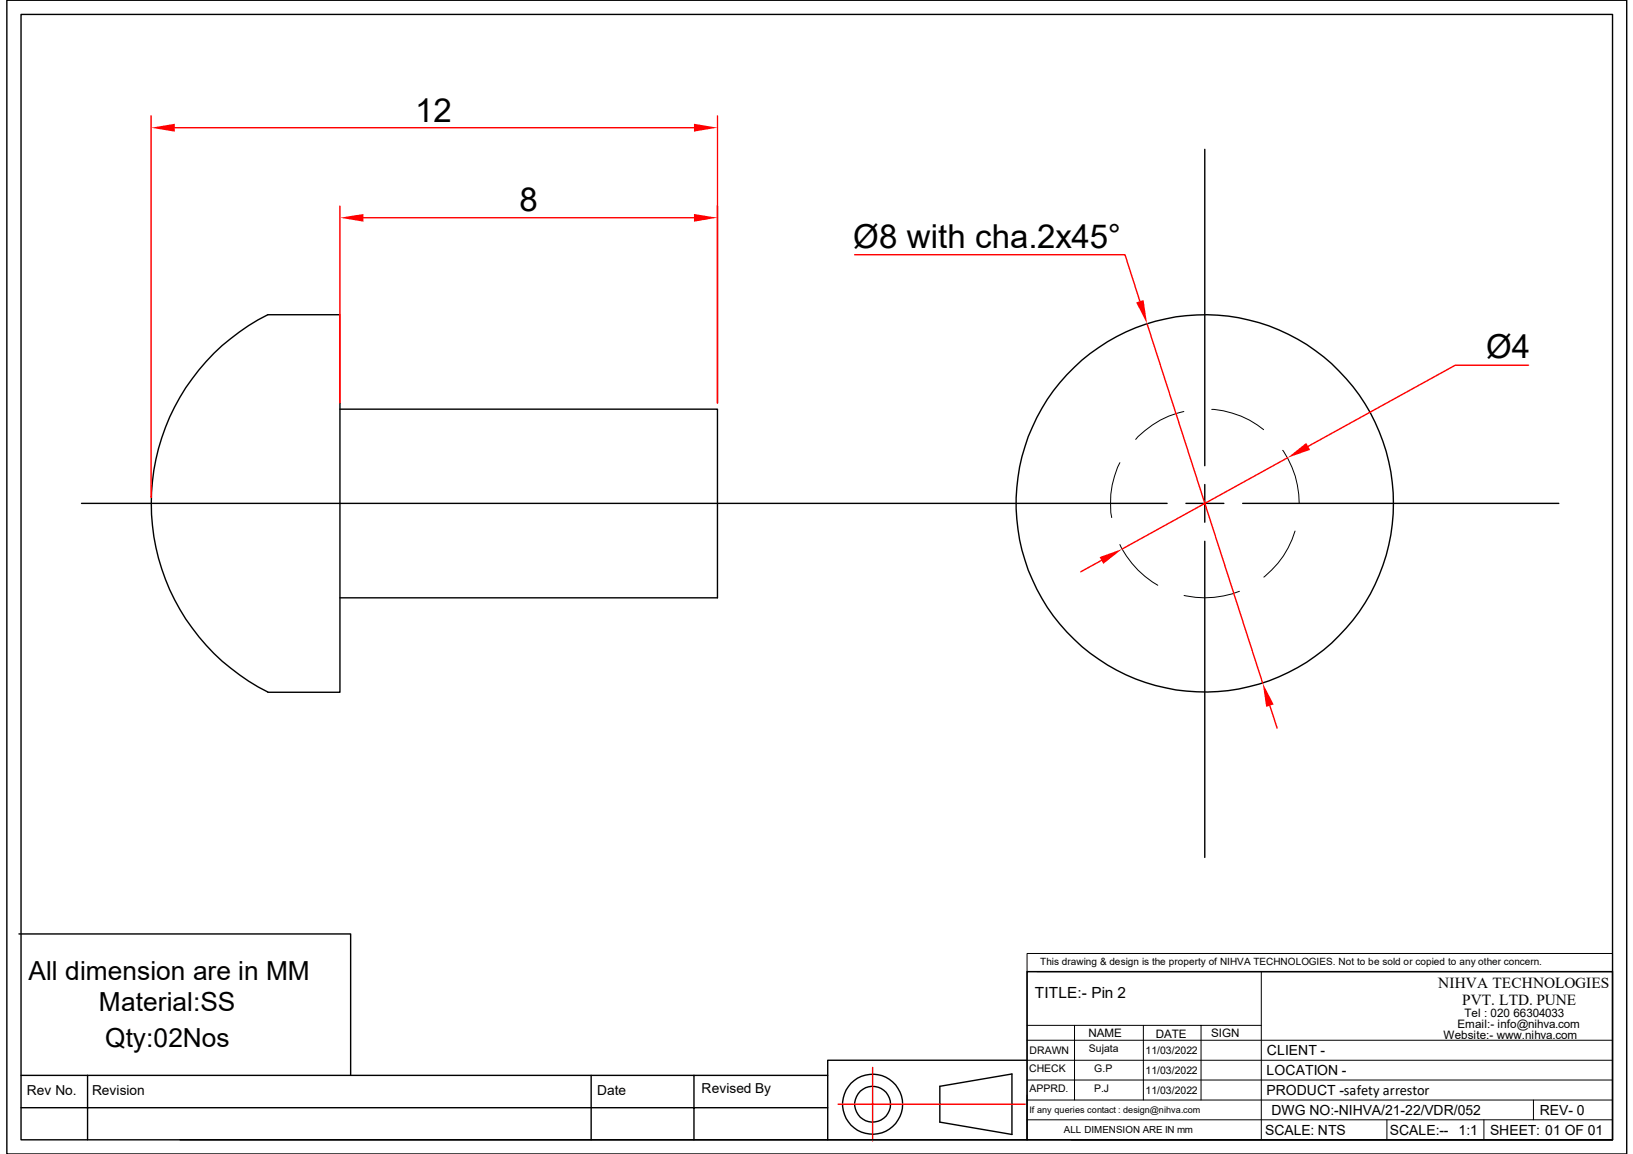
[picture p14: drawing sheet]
<svg xmlns="http://www.w3.org/2000/svg" width="297mm" height="210mm" viewBox="0 0 297 210" stroke-linecap="round" stroke-linejoin="round" font-family="sans-serif">
<defs><g id="words">
<g font-size="6">
<text x="75.5" y="22.2">12</text>
<text x="94.5" y="38.5">8</text>
<text x="155.2" y="45.1">Ø8 with cha.2x45°</text>
<text x="270.3" y="65.2">Ø4</text>
</g>
<g font-size="4.8">
<text x="5.2" y="178.3">All dimension are in MM</text>
<text x="18" y="183.9">Material:SS</text>
<text x="19.1" y="190.4">Qty:02Nos</text>
</g>
<g font-size="2.8">
<text x="261.6" y="179.6">NIHVA TECHNOLOGIES</text>
<text x="188.3" y="181.5">TITLE:- Pin 2</text>
<text x="266" y="182.8">PVT. LTD. PUNE</text>
</g>
<g font-size="2.5">
<text x="230.4" y="191.9">CLIENT -</text>
<text x="230.4" y="195.5">LOCATION -</text>
<text x="4.9" y="199.1">Rev No.</text>
<text x="16.7" y="199.1">Revision</text>
<text x="108.6" y="199.1">Date</text>
<text x="127.6" y="198.9">Revised By</text>
<text x="230.4" y="199.2">PRODUCT -safety arrestor</text>
<text x="231.3" y="202.8">DWG NO:-NIHVA/21-22/VDR/052</text>
<text x="280.1" y="202.8">REV- 0</text>
<text x="230.1" y="206.4">SCALE: NTS</text>
<text x="252.8" y="206.4">SCALE:--</text>
<text x="265.3" y="206.4">1:1</text>
<text x="271" y="206.4">SHEET: 01 OF 01</text>
</g>
<g font-size="2.1">
<text x="266.4" y="184.9">Tel : 020 66304033</text>
<text x="198" y="188.7">NAME</text>
<text x="210.2" y="188.8">DATE</text>
<text x="220.3" y="188.6">SIGN</text>
<text x="262.6" y="189">Website:- www.nihva.com</text>
<text x="265.1" y="187.1">Email:- info@nihva.com</text>
</g>
<g font-size="1.9">
<text x="187.3" y="191.8">DRAWN</text>
<text x="198.1" y="191.4">Sujata</text>
<text x="208.4" y="191.8">11/03/2022</text>
<text x="187.2" y="195">CHECK</text>
<text x="199.1" y="195">G.P</text>
<text x="208.4" y="195.4">11/03/2022</text>
<text x="187.3" y="198.6">APPRD.</text>
<text x="199" y="198.6">P.J</text>
<text x="208.4" y="199">11/03/2022</text>
</g>
<g font-size="1.8">
<text x="189.2" y="175.5">This drawing &amp; design is the property of NIHVA TECHNOLOGIES. Not to be sold or copied to any other concern.</text>
<text x="193.5" y="206.1">ALL DIMENSION ARE IN mm</text>
</g>
<text font-size="1.7" x="187.2" y="202.4">If any queries contact : design@nihva.com</text>
</g></defs>
<g fill="none" stroke="#000" stroke-width=".25">
<path d="M1.2 0h294.7v209.9h-294.7zM3.8 2.6h289.5v204.7h-289.5zM219.1 27.2v57.5M61.8 74.4h68.7v34.3h-68.7M14.8 91.6h197.5M215.7 91.6h6.9M219.1 88.1v6.9M219.1 98.5v57.5M226 91.6h57.5M48.7 125.9a38.4 38.4 0 0 1-21.2-34.3 38.4 38.4 0 0 1 21.2-34.4h13.1v68.7h-13.1M186.8 176.7h106.5v30.6h-106.5zM3.8 195.6h146.8"/>
<path d="M15.9 195.6v11.7M107.5 195.6v11.7M126.2 195.6v11.7M171 197.6l13.1-2.3v11l-13.1-2.2zM186.8 192.9h-36.2v14.4h-117.8M3.8 201.5h146.8M150.6 207.3h36.2M194.9 207.3h98.4"/>
<circle cx="219.1" cy="91.6" r="34.3"/>
<circle cx="158.7" cy="200.8" r="5.5"/>
<circle cx="158.7" cy="200.8" r="3.3"/>
</g>
<g fill="none" stroke="#000" stroke-width=".18">
<path d="M215.3 74.8a16.4 16.4 0 0 0-8.7 5.1M220.4 74.5a16.9 16.9 0 0 1 9.4 3.6M203.7 84.2a16.2 16.2 0 0 0-1.5 9.9M203.7 99a17.3 17.3 0 0 0 6.9 7.5M233.3 81.9a16.9 16.9 0 0 1 3 9.7M235.6 96.6a16.7 16.7 0 0 1-5.7 8.4M225.4 107.6a17.3 17.3 0 0 1-10 .7M186.8 173.4h106.5v3.3h-106.5zM186.8 176.7v30.6M188.6 176.7h104.7M229.4 176.7v30.6M186.8 186.5h42.6"/>
<path d="M186.8 196.4h106.5M186.8 192.9h106.5M186.8 189.2h106.5M195.5 186.5v13.6M208 186.5v13.6M218.5 186.5v13.6M186.8 203.7h106.5M186.8 200.1h106.5M252.3 203.7v3.6M269.9 203.7v3.6M278.9 200.1v3.6"/>
</g>
<path d="M27.5 21.1v69.4M31.8 23.2h94.4M130.5 21.1v52.2M158.7 194.2v13.3M152.5 200.8h34" fill="none" stroke="#f00" stroke-width=".25"/>
<g fill="#f00">
<path d="M27.5 23.2l4.3-.7v1.4z"/>
<path d="M126.2 22.5l4.3 .7-4.3 .7z"/>
</g>
<path d="M61.8 37.5v35.8M66.1 39.6h60.1M130.5 37.5v35.8" fill="none" stroke="#f00" stroke-width=".25"/>
<g fill="#f00">
<path d="M61.8 39.6l4.3-.7v1.4z"/>
<path d="M126.2 38.9l4.3 .7-4.3 .7z"/>
</g>
<path d="M155.5 46.3h49.1l2.7 8.5M208.7 58.9l21 65.4M231 128.4l1.3 4" fill="none" stroke="#f00" stroke-width=".25"/>
<g fill="#f00">
<path d="M229.7 124.3l2 3.8-1.4 .5z"/>
<path d="M206.7 55l1.3-.4 .7 4.3z"/>
</g>
<path d="M278 66.4h-13.3l-26.8 14.8M234.2 83.3l-30.1 16.6M200.4 101.9l-3.8 2.1" fill="none" stroke="#f00" stroke-width=".25"/>
<g fill="#f00">
<path d="M200 101.3l4.1-1.4-3.4 2.7z"/>
<path d="M234.2 83.3l3.4-2.7 .7 1.2z"/>
</g>
<path d="M3.4 169.9h60.4v25.7" fill="none" stroke="#000" stroke-width=".25"/>
<use href="#words"/>
</svg>
